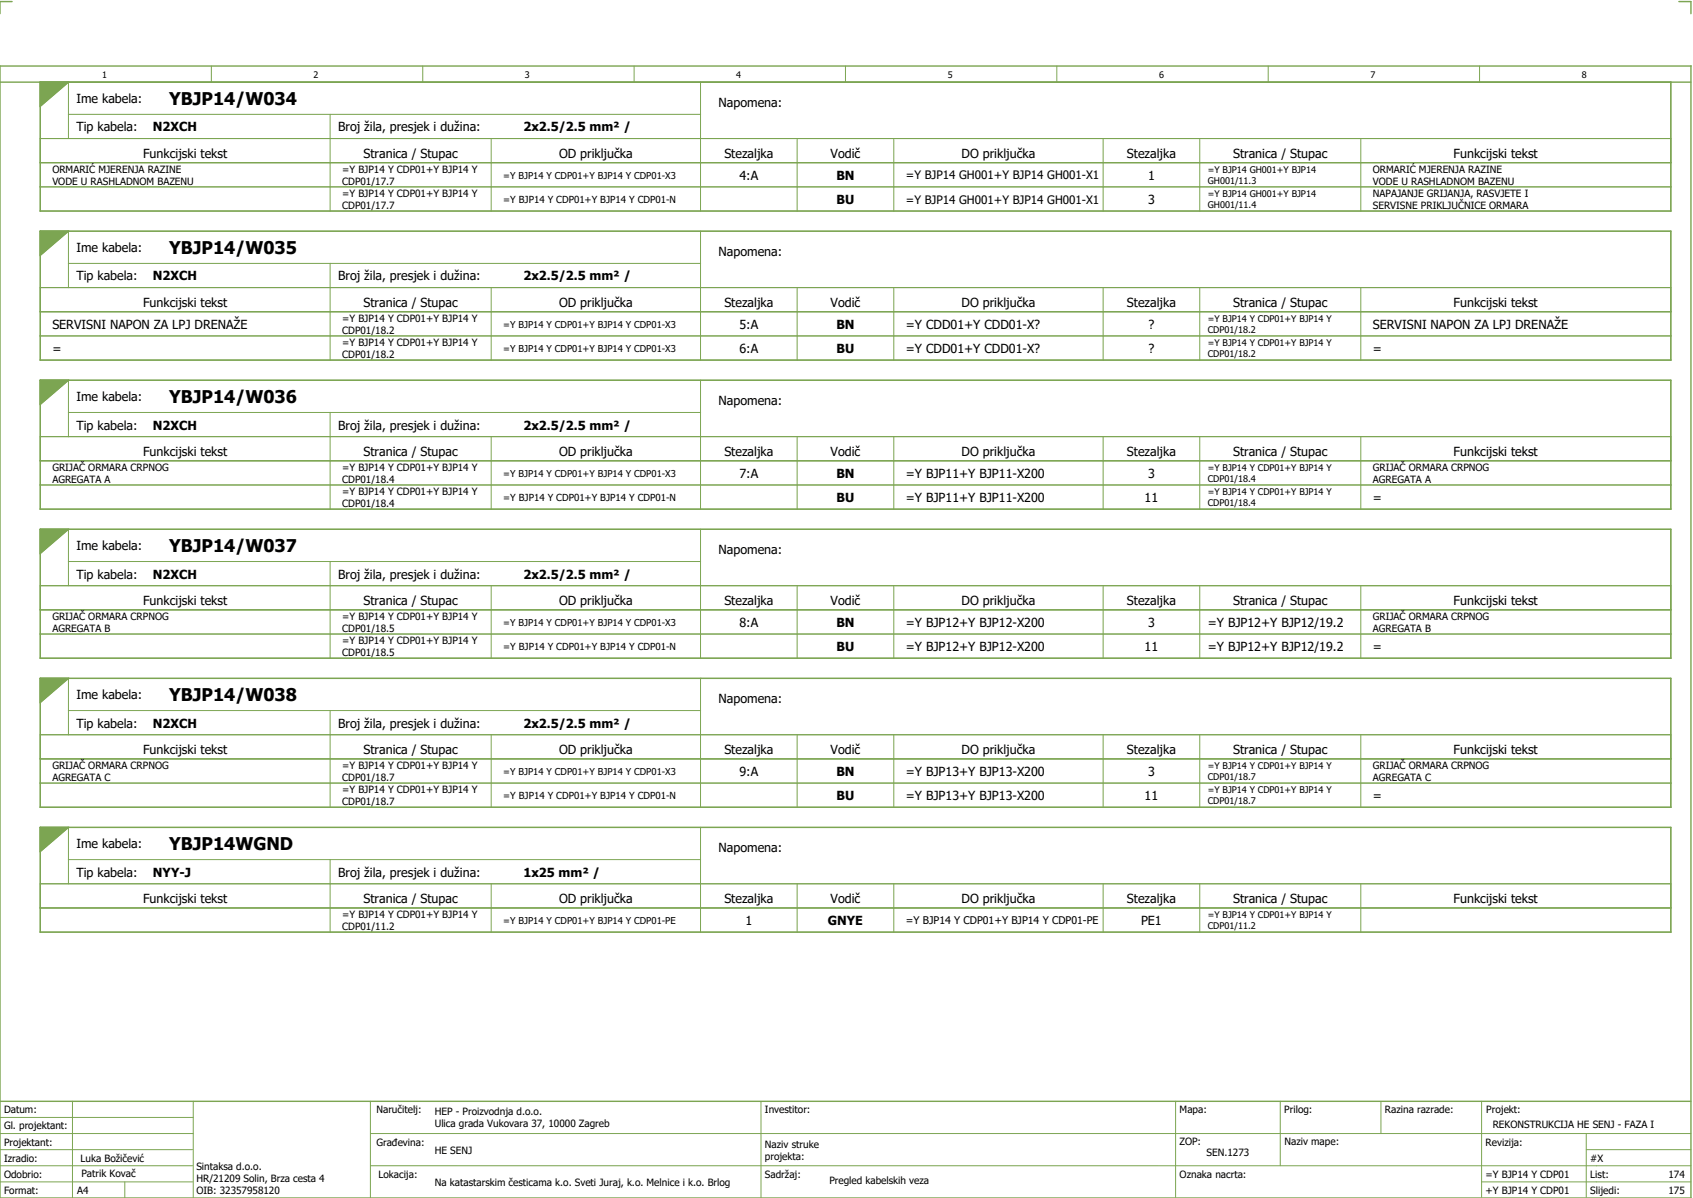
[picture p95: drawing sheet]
<svg xmlns="http://www.w3.org/2000/svg" width="421mm" height="297mm" viewBox="0 0 421 297" stroke-linecap="round" stroke-linejoin="round" font-family="sans-serif">
<defs><g id="words">
<g font-size="4.3">
<text x="42" y="26.1">YBJP14/W034</text>
<text x="42" y="63.1">YBJP14/W035</text>
<text x="42" y="100.1">YBJP14/W036</text>
<text x="42" y="137.1">YBJP14/W037</text>
<text x="42" y="174.1">YBJP14/W038</text>
<text x="42" y="211.1">YBJP14WGND</text>
</g>
<g font-size="3.1">
<text x="19" y="25.6">Ime kabela:</text>
<text x="178.5" y="26.5">Napomena:</text>
<text x="19" y="32.6">Tip kabela:</text>
<text x="38" y="32.6">N2XCH</text>
<text x="84" y="32.6">Broj žila, presjek i dužina:</text>
<text x="130" y="32.6">2x2.5/2.5 mm² /</text>
<text x="35.6" y="39.1">Funkcijski tekst</text>
<text x="90.3" y="39.1">Stranica / Stupac</text>
<text x="138.9" y="39.1">OD priključka</text>
<text x="179.9" y="39.1">Stezaljka</text>
<text x="206.3" y="39.1">Vodič</text>
<text x="238.9" y="39.1">DO priključka</text>
<text x="279.9" y="39.1">Stezaljka</text>
<text x="306.3" y="39.1">Stranica / Stupac</text>
<text x="361.1" y="39.1">Funkcijski tekst</text>
<text x="183.7" y="44.6">4:A</text>
<text x="207.7" y="44.6">BN</text>
<text x="285.2" y="44.6">1</text>
<text x="207.8" y="50.6">BU</text>
<text x="285.2" y="50.6">3</text>
<text x="19" y="62.6">Ime kabela:</text>
<text x="178.5" y="63.5">Napomena:</text>
<text x="19" y="69.6">Tip kabela:</text>
<text x="38" y="69.6">N2XCH</text>
<text x="84" y="69.6">Broj žila, presjek i dužina:</text>
<text x="130" y="69.6">2x2.5/2.5 mm² /</text>
<text x="35.6" y="76.1">Funkcijski tekst</text>
<text x="90.3" y="76.1">Stranica / Stupac</text>
<text x="138.9" y="76.1">OD priključka</text>
<text x="179.9" y="76.1">Stezaljka</text>
<text x="206.3" y="76.1">Vodič</text>
<text x="238.9" y="76.1">DO priključka</text>
<text x="279.9" y="76.1">Stezaljka</text>
<text x="306.3" y="76.1">Stranica / Stupac</text>
<text x="361.1" y="76.1">Funkcijski tekst</text>
<text x="13" y="81.6">SERVISNI NAPON ZA LPJ DRENAŽE</text>
<text x="183.7" y="81.6">5:A</text>
<text x="207.7" y="81.6">BN</text>
<text x="225" y="81.6">=Y CDD01+Y CDD01-X?</text>
<text x="285.3" y="81.6">?</text>
<text x="341" y="81.6">SERVISNI NAPON ZA LPJ DRENAŽE</text>
<text x="13" y="87.6">=</text>
<text x="183.7" y="87.6">6:A</text>
<text x="207.8" y="87.6">BU</text>
<text x="225" y="87.6">=Y CDD01+Y CDD01-X?</text>
<text x="285.3" y="87.6">?</text>
<text x="341" y="87.6">=</text>
<text x="19" y="99.6">Ime kabela:</text>
<text x="178.5" y="100.5">Napomena:</text>
<text x="19" y="106.6">Tip kabela:</text>
<text x="38" y="106.6">N2XCH</text>
<text x="84" y="106.6">Broj žila, presjek i dužina:</text>
<text x="130" y="106.6">2x2.5/2.5 mm² /</text>
<text x="35.6" y="113.1">Funkcijski tekst</text>
<text x="90.3" y="113.1">Stranica / Stupac</text>
<text x="138.9" y="113.1">OD priključka</text>
<text x="179.9" y="113.1">Stezaljka</text>
<text x="206.3" y="113.1">Vodič</text>
<text x="238.9" y="113.1">DO priključka</text>
<text x="279.9" y="113.1">Stezaljka</text>
<text x="306.3" y="113.1">Stranica / Stupac</text>
<text x="361.1" y="113.1">Funkcijski tekst</text>
<text x="183.7" y="118.6">7:A</text>
<text x="207.7" y="118.6">BN</text>
<text x="225" y="118.6">=Y BJP11+Y BJP11-X200</text>
<text x="285.2" y="118.6">3</text>
<text x="207.8" y="124.6">BU</text>
<text x="225" y="124.6">=Y BJP11+Y BJP11-X200</text>
<text x="284.3" y="124.6">11</text>
<text x="341" y="124.6">=</text>
<text x="19" y="136.6">Ime kabela:</text>
<text x="178.5" y="137.5">Napomena:</text>
<text x="19" y="143.6">Tip kabela:</text>
<text x="38" y="143.6">N2XCH</text>
<text x="84" y="143.6">Broj žila, presjek i dužina:</text>
<text x="130" y="143.6">2x2.5/2.5 mm² /</text>
<text x="35.6" y="150.1">Funkcijski tekst</text>
<text x="90.3" y="150.1">Stranica / Stupac</text>
<text x="138.9" y="150.1">OD priključka</text>
<text x="179.9" y="150.1">Stezaljka</text>
<text x="183.7" y="155.6">8:A</text>
<text x="206.3" y="150.1">Vodič</text>
<text x="207.7" y="155.6">BN</text>
<text x="225" y="155.6">=Y BJP12+Y BJP12-X200</text>
<text x="238.9" y="150.1">DO priključka</text>
<text x="279.9" y="150.1">Stezaljka</text>
<text x="285.2" y="155.6">3</text>
<text x="300" y="155.6">=Y BJP12+Y BJP12/19.2</text>
<text x="306.3" y="150.1">Stranica / Stupac</text>
<text x="361.1" y="150.1">Funkcijski tekst</text>
<text x="207.8" y="161.6">BU</text>
<text x="225" y="161.6">=Y BJP12+Y BJP12-X200</text>
<text x="284.3" y="161.6">11</text>
<text x="300" y="161.6">=Y BJP12+Y BJP12/19.2</text>
<text x="341" y="161.6">=</text>
<text x="19" y="173.6">Ime kabela:</text>
<text x="178.5" y="174.5">Napomena:</text>
<text x="19" y="180.6">Tip kabela:</text>
<text x="38" y="180.6">N2XCH</text>
<text x="84" y="180.6">Broj žila, presjek i dužina:</text>
<text x="130" y="180.6">2x2.5/2.5 mm² /</text>
<text x="35.6" y="187.1">Funkcijski tekst</text>
<text x="90.3" y="187.1">Stranica / Stupac</text>
<text x="138.9" y="187.1">OD priključka</text>
<text x="179.9" y="187.1">Stezaljka</text>
<text x="206.3" y="187.1">Vodič</text>
<text x="238.9" y="187.1">DO priključka</text>
<text x="279.9" y="187.1">Stezaljka</text>
<text x="306.3" y="187.1">Stranica / Stupac</text>
<text x="361.1" y="187.1">Funkcijski tekst</text>
<text x="183.7" y="192.6">9:A</text>
<text x="207.7" y="192.6">BN</text>
<text x="225" y="192.6">=Y BJP13+Y BJP13-X200</text>
<text x="285.2" y="192.6">3</text>
<text x="207.8" y="198.6">BU</text>
<text x="225" y="198.6">=Y BJP13+Y BJP13-X200</text>
<text x="284.3" y="198.6">11</text>
<text x="341" y="198.6">=</text>
<text x="19" y="210.6">Ime kabela:</text>
<text x="178.5" y="211.5">Napomena:</text>
<text x="19" y="217.6">Tip kabela:</text>
<text x="38" y="217.6">NYY-J</text>
<text x="84" y="217.6">Broj žila, presjek i dužina:</text>
<text x="130" y="217.6">1x25 mm² /</text>
<text x="35.6" y="224.1">Funkcijski tekst</text>
<text x="90.3" y="224.1">Stranica / Stupac</text>
<text x="138.9" y="224.1">OD priključka</text>
<text x="179.9" y="224.1">Stezaljka</text>
<text x="206.3" y="224.1">Vodič</text>
<text x="238.9" y="224.1">DO priključka</text>
<text x="279.9" y="224.1">Stezaljka</text>
<text x="306.3" y="224.1">Stranica / Stupac</text>
<text x="361.1" y="224.1">Funkcijski tekst</text>
<text x="185.2" y="229.6">1</text>
<text x="205.7" y="229.6">GNYE</text>
<text x="283.4" y="229.6">PE1</text>
</g>
<g font-size="2.9">
<text x="225" y="44.5">=Y BJP14 GH001+Y BJP14 GH001-X1</text>
<text x="225" y="50.5">=Y BJP14 GH001+Y BJP14 GH001-X1</text>
</g>
<text font-size="2.6" x="225" y="229.4">=Y BJP14 Y CDP01+Y BJP14 Y CDP01-PE</text>
<g font-size="2.5">
<text x="13" y="42.9">ORMARIĆ MJERENJA RAZINE</text>
<text x="13" y="45.9">VODE U RASHLADNOM BAZENU</text>
<text x="85" y="42.9">=Y BJP14 Y CDP01+Y BJP14 Y</text>
<text x="85" y="45.9">CDP01/17.7</text>
<text x="341" y="42.9">ORMARIĆ MJERENJA RAZINE</text>
<text x="341" y="45.9">VODE U RASHLADNOM BAZENU</text>
<text x="85" y="48.9">=Y BJP14 Y CDP01+Y BJP14 Y</text>
<text x="85" y="51.9">CDP01/17.7</text>
<text x="341" y="48.9">NAPAJANJE GRIJANJA, RASVJETE I</text>
<text x="341" y="51.9">SERVISNE PRIKLJUČNICE ORMARA</text>
<text x="85" y="79.9">=Y BJP14 Y CDP01+Y BJP14 Y</text>
<text x="85" y="82.9">CDP01/18.2</text>
<text x="85" y="85.9">=Y BJP14 Y CDP01+Y BJP14 Y</text>
<text x="85" y="88.9">CDP01/18.2</text>
<text x="13" y="116.9">GRIJAČ ORMARA CRPNOG</text>
<text x="13" y="119.9">AGREGATA A</text>
<text x="85" y="116.9">=Y BJP14 Y CDP01+Y BJP14 Y</text>
<text x="85" y="119.9">CDP01/18.4</text>
<text x="341" y="116.9">GRIJAČ ORMARA CRPNOG</text>
<text x="341" y="119.9">AGREGATA A</text>
<text x="85" y="122.9">=Y BJP14 Y CDP01+Y BJP14 Y</text>
<text x="85" y="125.9">CDP01/18.4</text>
<text x="13" y="153.9">GRIJAČ ORMARA CRPNOG</text>
<text x="85" y="153.9">=Y BJP14 Y CDP01+Y BJP14 Y</text>
<text x="341" y="153.9">GRIJAČ ORMARA CRPNOG</text>
<text x="13" y="156.9">AGREGATA B</text>
<text x="85" y="156.9">CDP01/18.5</text>
<text x="85" y="159.9">=Y BJP14 Y CDP01+Y BJP14 Y</text>
<text x="341" y="156.9">AGREGATA B</text>
<text x="85" y="162.9">CDP01/18.5</text>
<text x="13" y="190.9">GRIJAČ ORMARA CRPNOG</text>
<text x="85" y="190.9">=Y BJP14 Y CDP01+Y BJP14 Y</text>
<text x="341" y="190.9">GRIJAČ ORMARA CRPNOG</text>
<text x="13" y="193.9">AGREGATA C</text>
<text x="85" y="193.9">CDP01/18.7</text>
<text x="85" y="196.9">=Y BJP14 Y CDP01+Y BJP14 Y</text>
<text x="341" y="193.9">AGREGATA C</text>
<text x="85" y="199.9">CDP01/18.7</text>
<text x="85" y="227.9">=Y BJP14 Y CDP01+Y BJP14 Y</text>
<text x="85" y="230.9">CDP01/11.2</text>
<text x="1" y="276.4">Datum:</text>
<text x="1" y="280.4">Gl. projektant:</text>
<text x="93.5" y="276.4">Naručitelj:</text>
<text x="108" y="276.9">HEP - Proizvodnja d.o.o.</text>
<text x="108" y="279.9">Ulica grada Vukovara 37, 10000 Zagreb</text>
<text x="190" y="276.4">Investitor:</text>
<text x="293" y="276.4">Mapa:</text>
<text x="319" y="276.4">Prilog:</text>
<text x="344" y="276.4">Razina razrade:</text>
<text x="369.2" y="276.3">Projekt:</text>
<text x="370.8" y="279.9">REKONSTRUKCIJA HE SENJ - FAZA I</text>
<text x="1" y="284.4">Projektant:</text>
<text x="93.5" y="284.4">Građevina:</text>
<text x="108" y="286.4">HE SENJ</text>
<text x="190" y="284.9">Naziv struke</text>
<text x="190" y="287.9">projekta:</text>
<text x="293" y="284.3">ZOP:</text>
<text x="299.7" y="286.9">SEN.1273</text>
<text x="319" y="284.3">Naziv mape:</text>
<text x="369" y="284.4">Revizija:</text>
<text x="1" y="288.4">Izradio:</text>
<text x="1" y="292.4">Odobrio:</text>
<text x="20" y="288.4">Luka Božičević</text>
<text x="20.2" y="292.3">Patrik Kovač</text>
<text x="48.8" y="290.4">Sintaksa d.o.o.</text>
<text x="48.8" y="293.4">HR/21209 Solin, Brza cesta 4</text>
<text x="94" y="292.4">Lokacija:</text>
<text x="190" y="292.4">Sadržaj:</text>
<text x="206" y="293.9">Pregled kabelskih veza</text>
<text x="293" y="292.4">Oznaka nacrta:</text>
<text x="369" y="292.4">=Y BJP14 Y CDP01</text>
<text x="395" y="292.4">List:</text>
<text x="395" y="288.4">#X</text>
<text x="414.4" y="292.4">174</text>
<text x="1" y="296.4">Format:</text>
<text x="19.2" y="296.4">A4</text>
<text x="48.8" y="296.4">OIB: 32357958120</text>
<text x="108" y="294.4">Na katastarskim česticama k.o. Sveti Juraj, k.o. Melnice i k.o. Brlog</text>
<text x="369" y="296.4">+Y BJP14 Y CDP01</text>
<text x="395" y="296.4">Slijedi:</text>
<text x="414.4" y="296.4">175</text>
</g>
<g font-size="2.4">
<text x="125" y="50.3">=Y BJP14 Y CDP01+Y BJP14 Y CDP01-N</text>
<text x="125" y="124.3">=Y BJP14 Y CDP01+Y BJP14 Y CDP01-N</text>
<text x="125" y="161.3">=Y BJP14 Y CDP01+Y BJP14 Y CDP01-N</text>
<text x="125" y="198.3">=Y BJP14 Y CDP01+Y BJP14 Y CDP01-N</text>
</g>
<g font-size="2.3">
<text x="125" y="44.3">=Y BJP14 Y CDP01+Y BJP14 Y CDP01-X3</text>
<text x="300" y="42.9">=Y BJP14 GH001+Y BJP14</text>
<text x="300" y="45.7">GH001/11.3</text>
<text x="300" y="48.9">=Y BJP14 GH001+Y BJP14</text>
<text x="300" y="51.7">GH001/11.4</text>
<text x="125" y="81.3">=Y BJP14 Y CDP01+Y BJP14 Y CDP01-X3</text>
<text x="300" y="79.9">=Y BJP14 Y CDP01+Y BJP14 Y</text>
<text x="300" y="82.7">CDP01/18.2</text>
<text x="125" y="87.3">=Y BJP14 Y CDP01+Y BJP14 Y CDP01-X3</text>
<text x="300" y="85.9">=Y BJP14 Y CDP01+Y BJP14 Y</text>
<text x="300" y="88.7">CDP01/18.2</text>
<text x="125" y="118.3">=Y BJP14 Y CDP01+Y BJP14 Y CDP01-X3</text>
<text x="300" y="116.9">=Y BJP14 Y CDP01+Y BJP14 Y</text>
<text x="300" y="119.7">CDP01/18.4</text>
<text x="300" y="122.9">=Y BJP14 Y CDP01+Y BJP14 Y</text>
<text x="300" y="125.7">CDP01/18.4</text>
<text x="125" y="155.3">=Y BJP14 Y CDP01+Y BJP14 Y CDP01-X3</text>
<text x="300" y="190.9">=Y BJP14 Y CDP01+Y BJP14 Y</text>
<text x="125" y="192.3">=Y BJP14 Y CDP01+Y BJP14 Y CDP01-X3</text>
<text x="300" y="193.7">CDP01/18.7</text>
<text x="300" y="196.9">=Y BJP14 Y CDP01+Y BJP14 Y</text>
<text x="300" y="199.7">CDP01/18.7</text>
<text x="300" y="227.9">=Y BJP14 Y CDP01+Y BJP14 Y</text>
<text x="125" y="229.3">=Y BJP14 Y CDP01+Y BJP14 Y CDP01-PE</text>
<text x="300" y="230.7">CDP01/11.2</text>
</g>
<g font-size="2.2">
<text x="25.4" y="19.4">1</text>
<text x="77.9" y="19.4">2</text>
<text x="130.4" y="19.4">3</text>
<text x="182.9" y="19.4">4</text>
<text x="235.4" y="19.4">5</text>
<text x="287.9" y="19.4">6</text>
<text x="340.4" y="19.4">7</text>
<text x="392.9" y="19.4">8</text>
</g>
</g></defs>
<g fill="none" stroke="#7ca552" stroke-width=".35">
<path d="M0 16.4h420v281h-420zM3 .4h-3v3M417 .4h3v3M0 20.4h420M10 20.4v32h405v-32M17 20.4l-7 6M10 57.4h405v32h-405zM17 57.4l-7 6M10 94.4h405v32h-405zM17 94.4l-7 6M10 131.4h405v32h-405zM17 131.4l-7 6"/>
<path d="M10 168.4h405v32h-405zM17 168.4l-7 6M10 205.4h405v26h-405zM17 205.4l-7 6M0 273.4h420"/>
</g>
<g fill="none" stroke="#7ca552" stroke-width=".25">
<path d="M52.5 16.4v4M105 16.4v4M157.5 16.4v4M210 16.4v4M262.5 16.4v4M315 16.4v4M367.5 16.4v4M10 34.4h405M10 20.4h405v32h-405zM17 28.4h157M17 20.4v14M82 28.4v12"/>
<path d="M122 34.4v6M174 20.4v20M198 34.4v6M222 34.4v6M274 34.4v6M298 34.4v6M338 34.4v6M10 40.4h405M10 57.4h405v32h-405zM10 46.4h405M17 57.4v14M82 40.5v5.9"/>
<path d="M82 46.5v5.9M122 40.5v5.9M122 46.5v5.9M174 40.5v5.9M174 46.5v5.9M174 57.4v20M198 40.5v5.9M198 46.5v5.9M222 40.5v5.9M222 46.5v5.9M274 40.5v5.9M274 46.5v5.9"/>
<path d="M298 40.5v5.9M298 46.5v5.9M338 40.5v5.9M338 46.5v5.9M10 71.4h405M10 77.4h405M17 65.4h157M82 65.4v12M82 77.5v5.9M122 71.4v6M122 77.5v5.9M174 77.5v5.9"/>
<path d="M198 71.4v6M198 77.5v5.9M222 71.4v6M222 77.5v5.9M274 71.4v6M274 77.5v5.9M298 71.4v6M298 77.5v5.9M338 71.4v6M338 77.5v5.9M10 94.4h405v32h-405zM10 83.4h405"/>
<path d="M17 94.4v14M82 83.5v5.9M122 83.5v5.9M174 83.5v5.9M174 94.4v20M198 83.5v5.9M222 83.5v5.9M274 83.5v5.9M298 83.5v5.9M338 83.5v5.9M10 108.4h405M10 114.4h405"/>
<path d="M17 102.4h157M82 102.4v12M82 114.5v5.9M122 108.4v6M122 114.5v5.9M174 114.5v5.9M198 108.4v6M198 114.5v5.9M222 108.4v6M222 114.5v5.9M274 108.4v6M274 114.5v5.9"/>
<path d="M298 108.4v6M298 114.5v5.9M338 108.4v6M338 114.5v5.9M10 131.4h405v32h-405zM10 120.4h405M17 131.4v14M17 139.4h157M82 120.5v5.9M82 139.4v12M122 120.5v5.9M174 120.5v5.9"/>
<path d="M174 131.4v20M198 120.5v5.9M222 120.5v5.9M274 120.5v5.9M298 120.5v5.9M338 120.5v5.9M10 145.4h405M10 151.4h405M10 157.4h405M82 151.5v5.9M82 157.5v5.9M122 145.4v6"/>
<path d="M122 151.5v5.9M122 157.5v5.9M174 151.5v5.9M174 157.5v5.9M198 145.4v6M198 151.5v5.9M198 157.5v5.9M222 145.4v6M222 151.5v5.9M222 157.5v5.9M274 145.4v6M274 151.5v5.9"/>
<path d="M274 157.5v5.9M298 145.4v6M298 151.5v5.9M298 157.5v5.9M338 145.4v6M338 151.5v5.9M338 157.5v5.9M10 168.4h405v32h-405zM17 168.4v14M17 176.4h157M82 176.4v12M174 168.4v20"/>
<path d="M10 182.4h405M10 188.4h405M10 194.4h405M82 188.5v5.9M82 194.5v5.9M122 182.4v6M122 188.5v5.9M122 194.5v5.9M174 188.5v5.9M174 194.5v5.9M198 182.4v6M198 188.5v5.9"/>
<path d="M198 194.5v5.9M222 182.4v6M222 188.5v5.9M222 194.5v5.9M274 182.4v6M274 188.5v5.9M274 194.5v5.9M298 182.4v6M298 188.5v5.9M298 194.5v5.9M338 182.4v6M338 188.5v5.9"/>
<path d="M338 194.5v5.9M10 205.4h405v26h-405zM10 219.4h405M17 205.4v14M17 213.4h157M82 213.4v12M122 219.4v6M174 205.4v20M198 219.4v6M222 219.4v6M274 219.4v6M298 219.4v6"/>
<path d="M338 219.4v6M10 225.4h405M82 225.5v5.9M122 225.5v5.9M174 225.5v5.9M198 225.5v5.9M222 225.5v5.9M274 225.5v5.9M298 225.5v5.9M338 225.5v5.9M0 277.4h48M18 273.4v24"/>
<path d="M48 273.4v24M92 273.4v24M189 273.4v24M292 273.4v23.8M318 273.4v16M343 273.4v8M368 273.4v23.8M0 281.4h48M0 285.4h47.8M0 293.4h47.8M31 293.4v4M47.8 289.4h-47.8"/>
<path d="M92 281.4h328M92 289.4h328M368 293.4h52M394 285.4h26M394 281.4v15.8"/>
</g>
<g fill="#7ca552" stroke="#7ca552" stroke-width=".25">
<path d="M10 20.4h7l-7 6z"/>
<path d="M10 57.4h7l-7 6z"/>
<path d="M10 94.4h7l-7 6z"/>
<path d="M10 131.4h7l-7 6z"/>
<path d="M10 168.4h7l-7 6z"/>
<path d="M10 205.4h7l-7 6z"/>
</g>
<use href="#words"/>
</svg>
